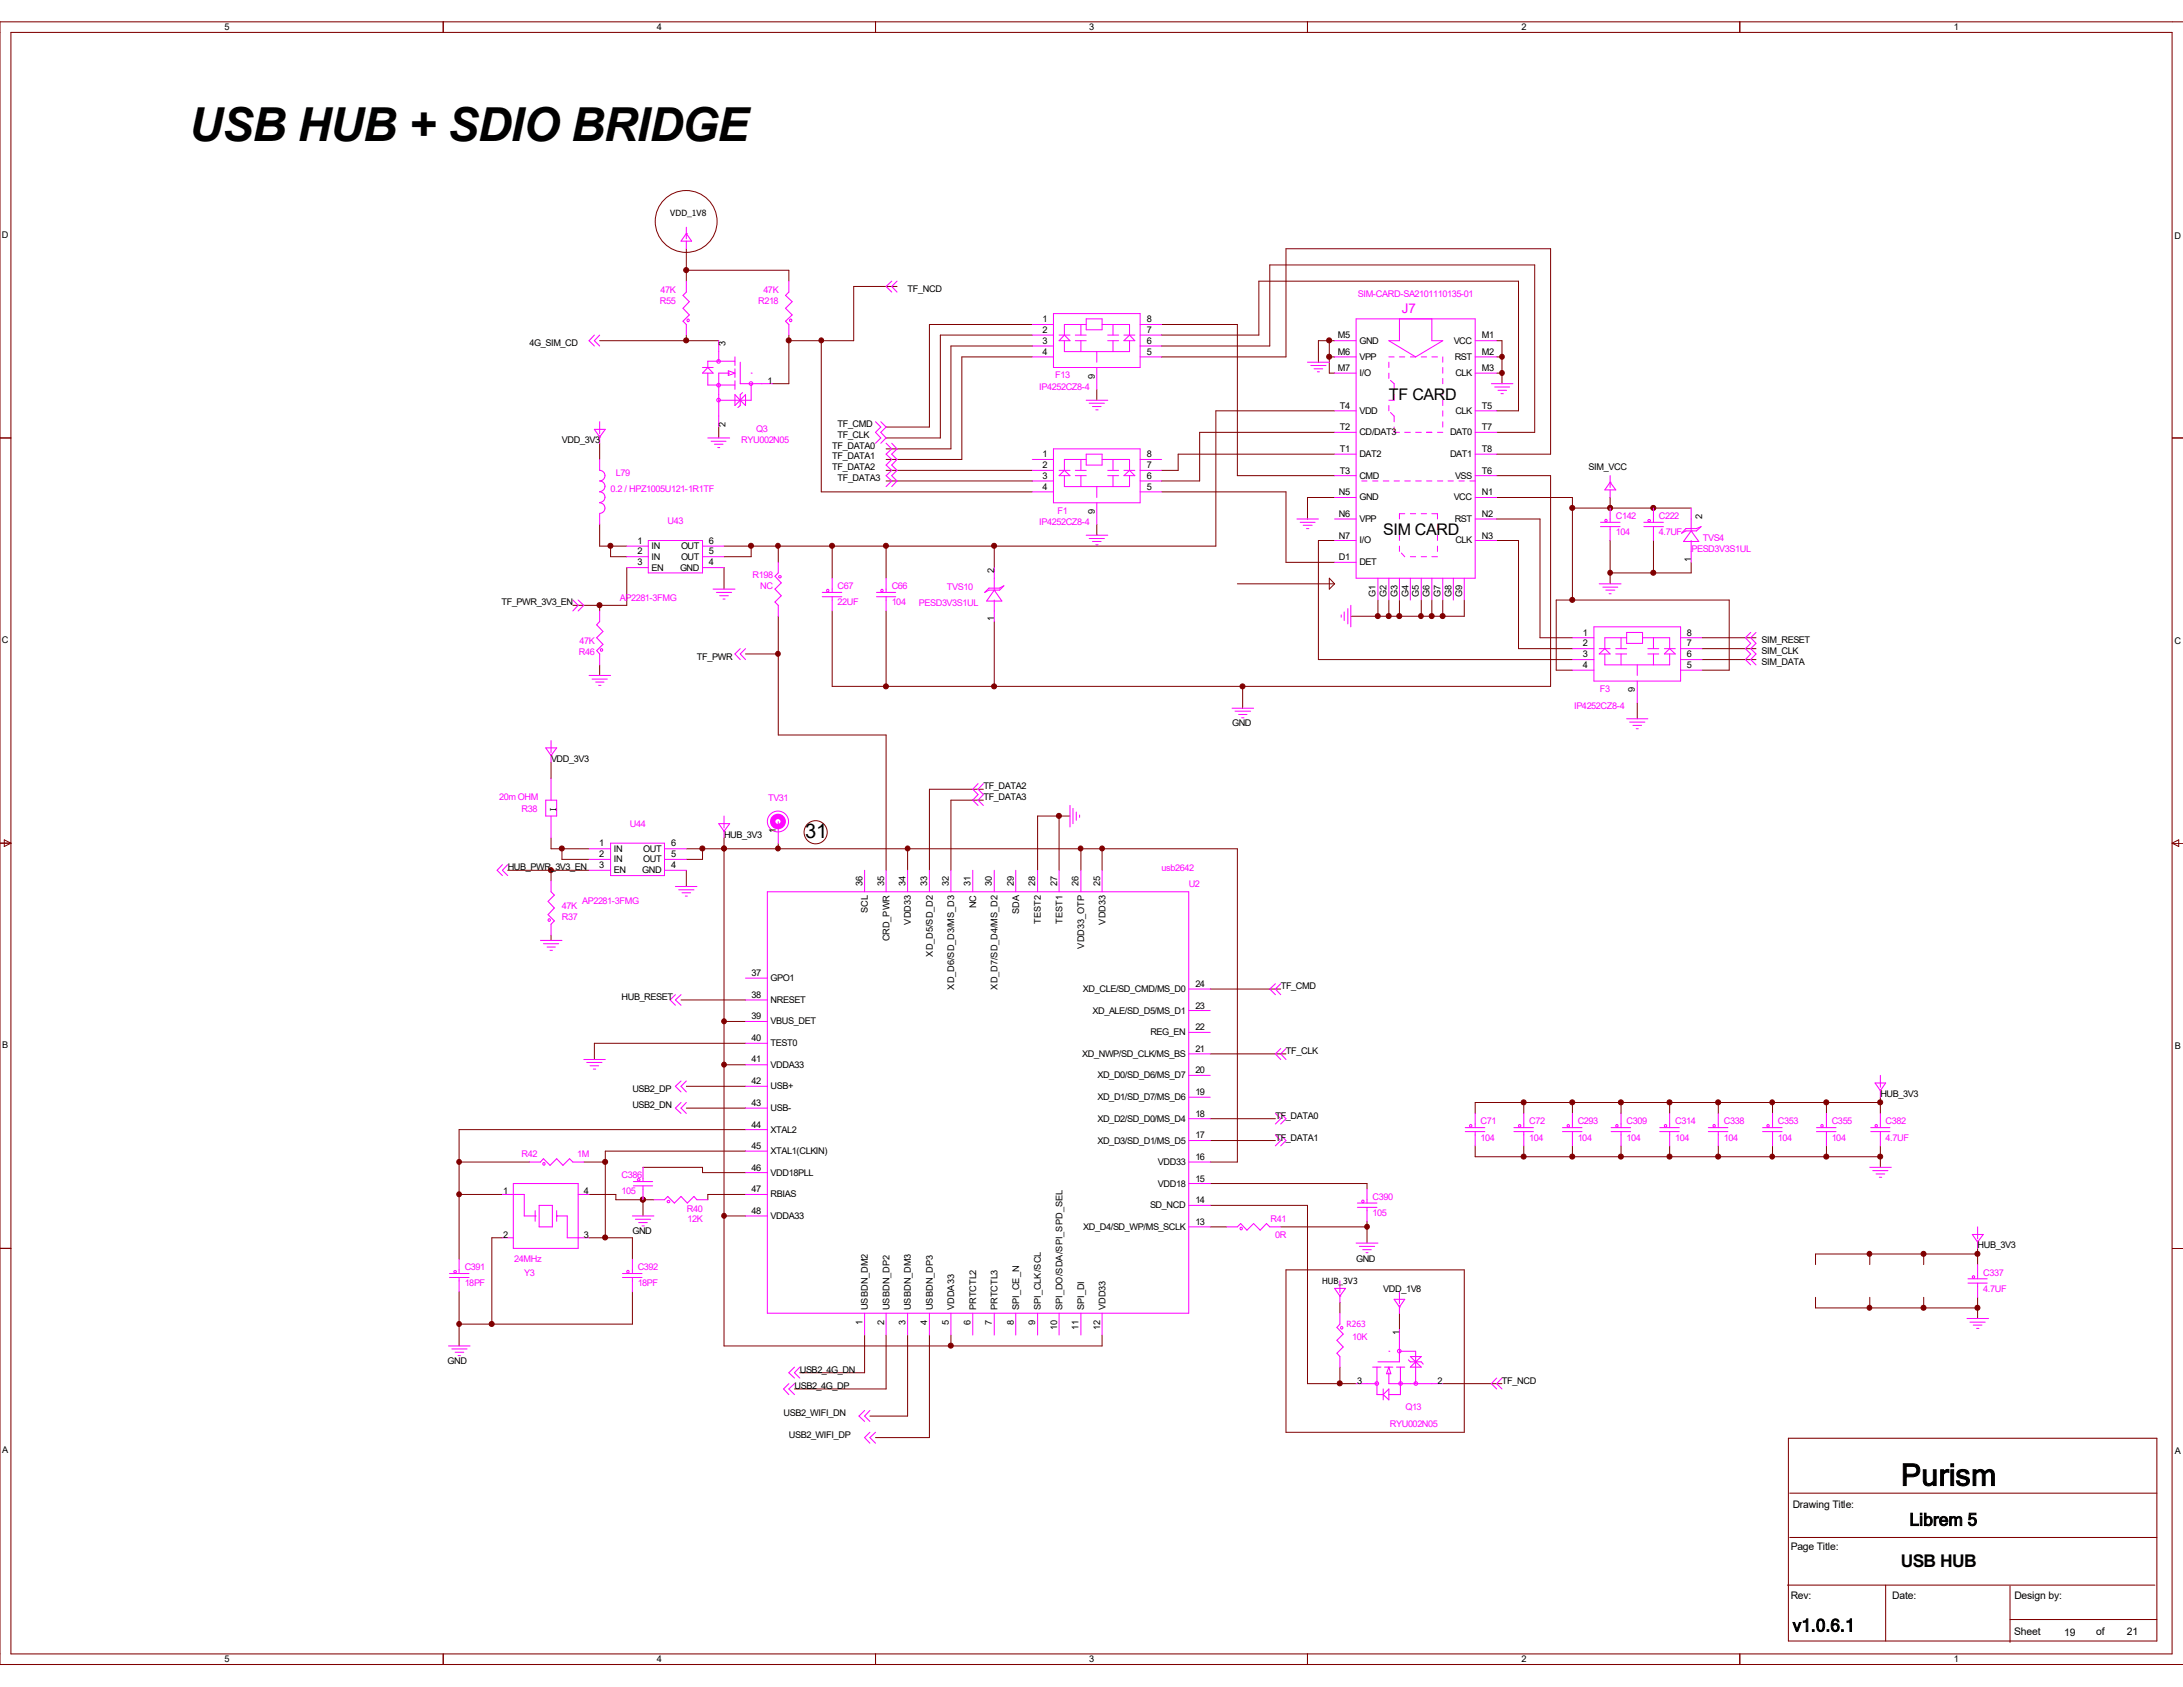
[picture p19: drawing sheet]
<svg xmlns="http://www.w3.org/2000/svg" width="279mm" height="216mm" viewBox="0 0 279 216" stroke-linecap="round" stroke-linejoin="round" font-family="sans-serif">
<defs><g id="words">
<text font-size="6" x="24.2" y="18">USB HUB + SDIO BRIDGE</text>
<text font-size="3.9" x="243.3" y="190.1">Purism</text>
<text font-size="2.6" x="103" y="107.2">31</text>
<g font-size="2.2">
<text x="244.4" y="195.2">Librem 5</text>
<text x="243.3" y="200.6">USB HUB</text>
<text x="229.4" y="208.8">v1.0.6.1</text>
</g>
<g font-size="2.1">
<text x="177.8" y="51.2">TF CARD</text>
<text x="177" y="68.5">SIM CARD</text>
</g>
<text font-size="1.7" fill="#f0f" x="179.4" y="40">J7</text>
<g font-size="1.3">
<text x="229.4" y="193">Drawing Title:</text>
<text x="229.2" y="198.4">Page Title:</text>
<text x="229.2" y="204.6">Rev:</text>
<text x="242.2" y="204.6">Date:</text>
<text x="257.8" y="209.2">Sheet</text>
<text x="257.8" y="204.6">Design by:</text>
<text x="264.2" y="209.3">19</text>
<text x="268.3" y="209.2">of</text>
<text x="272.2" y="209.2">21</text>
</g>
<g font-size="1.2">
<text x="28.7" y="3.9">5</text>
<text x="84.1" y="3.9">4</text>
<text x="139.4" y="3.9">3</text>
<text x="194.7" y="3.9">2</text>
<text x="250.1" y="3.9">1</text>
<text x=".3" y="30.4">D</text>
<text x="278.3" y="30.6">D</text>
<text x="116.2" y="37.4">TF_NCD</text>
<text x="133.4" y="41.2">1</text>
<text x="146.8" y="41.2">8</text>
<text x="67.8" y="44.3">4G_SIM_CD</text>
<text x="92.8" y="44.3" transform="rotate(-90 92.8 44.3)">3</text>
<text x="133.4" y="42.6">2</text>
<text x="133.4" y="44">3</text>
<text x="133.4" y="45.4">4</text>
<text x="146.8" y="45.4">5</text>
<text x="146.8" y="44">6</text>
<text x="146.8" y="42.6">7</text>
<text x="171.2" y="47.5">M7</text>
<text x="171.2" y="45.4">M6</text>
<text x="171.2" y="43.3">M5</text>
<text x="174" y="46.1">VPP</text>
<text x="174" y="44">GND</text>
<text x="186.1" y="44">VCC</text>
<text x="186.2" y="46.1">RST</text>
<text x="189.7" y="47.5">M3</text>
<text x="189.7" y="45.4">M2</text>
<text x="189.7" y="43.3">M1</text>
<text x="98.2" y="49.1">1</text>
<text x="140.1" y="48.5" transform="rotate(-90 140.1 48.5)">9</text>
<text x="171.5" y="52.3">T4</text>
<text x="174" y="53">VDD</text>
<text x="174" y="48.1">I/O</text>
<text x="186.3" y="53">CLK</text>
<text x="186.3" y="48.1">CLK</text>
<text x="189.7" y="52.3">T5</text>
<text x="71.9" y="56.7">VDD_3V3</text>
<text x="92.8" y="54.6" transform="rotate(-90 92.8 54.6)">2</text>
<text x="106.5" y="58.8">TF_DATA1</text>
<text x="106.5" y="57.4">TF_DATA0</text>
<text x="107.2" y="56">TF_CLK</text>
<text x="107.2" y="54.7">TF_CMD</text>
<text x="133.4" y="58.5">1</text>
<text x="133.4" y="59.9">2</text>
<text x="146.8" y="59.9">7</text>
<text x="146.8" y="58.5">8</text>
<text x="171.5" y="57.8">T1</text>
<text x="171.5" y="55.1">T2</text>
<text x="174" y="58.5">DAT2</text>
<text x="174" y="55.7">CD/DAT3</text>
<text x="185.6" y="58.5">DAT1</text>
<text x="185.6" y="55.7">DAT0</text>
<text x="189.7" y="57.8">T8</text>
<text x="189.7" y="55.1">T7</text>
<text x="106.5" y="60.2">TF_DATA2</text>
<text x="107.2" y="61.6">TF_DATA3</text>
<text x="133.4" y="61.3">3</text>
<text x="133.4" y="62.7">4</text>
<text x="140.1" y="65.8" transform="rotate(-90 140.1 65.8)">9</text>
<text x="146.8" y="62.7">5</text>
<text x="146.8" y="61.3">6</text>
<text x="171.4" y="63.4">N5</text>
<text x="171.5" y="60.6">T3</text>
<text x="174" y="64.1">GND</text>
<text x="174" y="61.3">CMD</text>
<text x="186.1" y="64.1">VCC</text>
<text x="186.2" y="61.3">VSS</text>
<text x="189.7" y="63.4">N1</text>
<text x="189.7" y="60.6">T6</text>
<text x="203.3" y="60.2">SIM_VCC</text>
<text x="81.6" y="69.6">1</text>
<text x="81.6" y="71">2</text>
<text x="83.4" y="70.3">IN</text>
<text x="83.4" y="71.6">IN</text>
<text x="87.2" y="71.6">OUT</text>
<text x="87.2" y="70.3">OUT</text>
<text x="90.7" y="71">5</text>
<text x="90.7" y="69.6">6</text>
<text x="171.4" y="71.7">D1</text>
<text x="171.4" y="68.9">N7</text>
<text x="171.4" y="66.1">N6</text>
<text x="174" y="69.6">I/O</text>
<text x="174" y="66.8">VPP</text>
<text x="186.2" y="66.8">RST</text>
<text x="186.3" y="69.6">CLK</text>
<text x="189.7" y="68.9">N3</text>
<text x="189.7" y="66.1">N2</text>
<text x="216.5" y="71.9" transform="rotate(-90 216.5 71.9)">1</text>
<text x="217.8" y="66.4" transform="rotate(-90 217.8 66.4)">2</text>
<text x="64.2" y="77.5">TF_PWR_3V3_EN</text>
<text x="81.6" y="72.3">3</text>
<text x="83.4" y="73">EN</text>
<text x="87" y="73">GND</text>
<text x="90.7" y="72.3">4</text>
<text x="127.3" y="73.3" transform="rotate(-90 127.3 73.3)">2</text>
<text x="174" y="72.3">DET</text>
<text x="176.1" y="76.4" transform="rotate(-90 176.1 76.4)">G1</text>
<text x="177.5" y="76.4" transform="rotate(-90 177.5 76.4)">G2</text>
<text x="178.9" y="76.4" transform="rotate(-90 178.9 76.4)">G3</text>
<text x="180.3" y="76.4" transform="rotate(-90 180.3 76.4)">G4</text>
<text x="181.6" y="76.4" transform="rotate(-90 181.6 76.4)">G5</text>
<text x="183" y="76.4" transform="rotate(-90 183 76.4)">G6</text>
<text x="184.4" y="76.4" transform="rotate(-90 184.4 76.4)">G7</text>
<text x="185.8" y="76.4" transform="rotate(-90 185.8 76.4)">G8</text>
<text x="187.2" y="76.4" transform="rotate(-90 187.2 76.4)">G9</text>
<text x=".3" y="82.3">C</text>
<text x="127.3" y="79.5" transform="rotate(-90 127.3 79.5)">1</text>
<text x="202.6" y="81.4">1</text>
<text x="202.6" y="82.7">2</text>
<text x="215.9" y="82.7">7</text>
<text x="215.9" y="81.4">8</text>
<text x="225.5" y="82.3">SIM_RESET</text>
<text x="225.5" y="83.7">SIM_CLK</text>
<text x="278.3" y="82.4">C</text>
<text x="89.2" y="84.4">TF_PWR</text>
<text x="202.6" y="84.1">3</text>
<text x="202.6" y="85.5">4</text>
<text x="209.3" y="88.6" transform="rotate(-90 209.3 88.6)">9</text>
<text x="215.9" y="85.5">5</text>
<text x="215.9" y="84.1">6</text>
<text x="225.5" y="85.1">SIM_DATA</text>
<text x="157.7" y="93">GND</text>
<text x="70.5" y="97.5">VDD_3V3</text>
<text x="125.9" y="101">TF_DATA2</text>
<text x="92.7" y="107.2">HUB_3V3</text>
<text x="99.3" y="106.6" transform="rotate(-90 99.3 106.6)">1</text>
<text x="125.9" y="102.4">TF_DATA3</text>
<text x="65" y="111.4">HUB_PWR_3V3_EN</text>
<text x="76.7" y="108.3">1</text>
<text x="76.7" y="109.7">2</text>
<text x="76.7" y="111.1">3</text>
<text x="78.6" y="109">IN</text>
<text x="78.6" y="110.4">IN</text>
<text x="78.6" y="111.8">EN</text>
<text x="82.2" y="111.8">GND</text>
<text x="82.3" y="110.4">OUT</text>
<text x="82.3" y="109">OUT</text>
<text x="85.9" y="111.1">4</text>
<text x="85.9" y="109.7">5</text>
<text x="85.9" y="108.3">6</text>
<text x="110.4" y="113.3" transform="rotate(-90 110.4 113.3)">36</text>
<text x="113.2" y="113.3" transform="rotate(-90 113.2 113.3)">35</text>
<text x="115.9" y="113.3" transform="rotate(-90 115.9 113.3)">34</text>
<text x="118.7" y="113.3" transform="rotate(-90 118.7 113.3)">33</text>
<text x="121.5" y="113.3" transform="rotate(-90 121.5 113.3)">32</text>
<text x="124.2" y="113.3" transform="rotate(-90 124.2 113.3)">31</text>
<text x="127" y="113.3" transform="rotate(-90 127 113.3)">30</text>
<text x="129.8" y="113.3" transform="rotate(-90 129.8 113.3)">29</text>
<text x="132.5" y="113.3" transform="rotate(-90 132.5 113.3)">28</text>
<text x="135.3" y="113.3" transform="rotate(-90 135.3 113.3)">27</text>
<text x="138" y="113.3" transform="rotate(-90 138 113.3)">26</text>
<text x="140.8" y="113.3" transform="rotate(-90 140.8 113.3)">25</text>
<text x="111.1" y="116.8" transform="rotate(-90 111.1 116.8)">SCL</text>
<text x="116.6" y="118.3" transform="rotate(-90 116.6 118.3)">VDD33</text>
<text x="124.9" y="116.3" transform="rotate(-90 124.9 116.3)">NC</text>
<text x="130.4" y="117" transform="rotate(-90 130.4 117)">SDA</text>
<text x="133.2" y="118.2" transform="rotate(-90 133.2 118.2)">TEST2</text>
<text x="136" y="118.2" transform="rotate(-90 136 118.2)">TEST1</text>
<text x="141.5" y="118.3" transform="rotate(-90 141.5 118.3)">VDD33</text>
<text x="96.2" y="124.9">37</text>
<text x="98.6" y="125.6">GPO1</text>
<text x="113.8" y="120.5" transform="rotate(-90 113.8 120.5)">CRD_PWR</text>
<text x="119.4" y="122.4" transform="rotate(-90 119.4 122.4)">XD_D5/SD_D2</text>
<text x="138.8" y="121.4" transform="rotate(-90 138.8 121.4)">VDD33_OTP</text>
<text x="79.5" y="128">HUB_RESET</text>
<text x="96.2" y="127.7">38</text>
<text x="96.2" y="130.5">39</text>
<text x="98.6" y="128.4">NRESET</text>
<text x="98.6" y="131.1">VBUS_DET</text>
<text x="122.1" y="126.7" transform="rotate(-90 122.1 126.7)">XD_D6/SD_D3/MS_D3</text>
<text x="127.7" y="126.7" transform="rotate(-90 127.7 126.7)">XD_D7/SD_D4/MS_D2</text>
<text x="138.6" y="127">XD_CLE/SD_CMD/MS_D0</text>
<text x="139.8" y="129.7">XD_ALE/SD_D5/MS_D1</text>
<text x="153" y="126.3">24</text>
<text x="153" y="129.1">23</text>
<text x="153" y="131.8">22</text>
<text x="163.9" y="126.6">TF_CMD</text>
<text x=".3" y="134.2">B</text>
<text x="96.2" y="133.2">40</text>
<text x="96.2" y="136">41</text>
<text x="98.6" y="133.9">TEST0</text>
<text x="98.6" y="136.7">VDDA33</text>
<text x="138.5" y="135.3">XD_NWP/SD_CLK/MS_BS</text>
<text x="147.2" y="132.5">REG_EN</text>
<text x="153" y="134.6">21</text>
<text x="153" y="137.4">20</text>
<text x="164.6" y="134.9">TF_CLK</text>
<text x="278.3" y="134.3">B</text>
<text x="80.9" y="139.7">USB2_DP</text>
<text x="80.9" y="141.8">USB2_DN</text>
<text x="96.2" y="138.8">42</text>
<text x="96.2" y="141.5">43</text>
<text x="98.6" y="139.4">USB+</text>
<text x="98.6" y="142.2">USB-</text>
<text x="140.5" y="138">XD_D0/SD_D6/MS_D7</text>
<text x="140.5" y="140.8">XD_D1/SD_D7/MS_D6</text>
<text x="140.5" y="143.6">XD_D2/SD_D0/MS_D4</text>
<text x="153" y="140.1">19</text>
<text x="153" y="142.9">18</text>
<text x="163.2" y="143.2">TF_DATA0</text>
<text x="240.7" y="140.4">HUB_3V3</text>
<text x="96.2" y="144.3">44</text>
<text x="96.2" y="147">45</text>
<text x="96.2" y="149.8">46</text>
<text x="98.6" y="144.9">XTAL2</text>
<text x="98.6" y="147.7">XTAL1(CLKIN)</text>
<text x="140.5" y="146.3">XD_D3/SD_D1/MS_D5</text>
<text x="148.2" y="149.1">VDD33</text>
<text x="153" y="145.7">17</text>
<text x="153" y="148.4">16</text>
<text x="163.2" y="146">TF_DATA1</text>
<text x="64.4" y="152.9">1</text>
<text x="74.7" y="152.9">4</text>
<text x="96.2" y="152.6">47</text>
<text x="96.2" y="155.4">48</text>
<text x="98.6" y="150.5">VDD18PLL</text>
<text x="98.6" y="153.2">RBIAS</text>
<text x="98.6" y="156">VDDA33</text>
<text x="147.2" y="154.6">SD_NCD</text>
<text x="148.2" y="151.8">VDD18</text>
<text x="153" y="151.2">15</text>
<text x="153" y="154">14</text>
<text x="64.4" y="158.4">2</text>
<text x="74.7" y="158.4">3</text>
<text x="80.9" y="158">GND</text>
<text x="138.6" y="157.4">XD_D4/SD_WP/MS_SCLK</text>
<text x="153" y="156.8">13</text>
<text x="173.6" y="161.5">GND</text>
<text x="253.1" y="159.8">HUB_3V3</text>
<text x="111.1" y="167.7" transform="rotate(-90 111.1 167.7)">USBDN_DM2</text>
<text x="113.8" y="167.7" transform="rotate(-90 113.8 167.7)">USBDN_DP2</text>
<text x="116.6" y="167.7" transform="rotate(-90 116.6 167.7)">USBDN_DM3</text>
<text x="119.4" y="167.7" transform="rotate(-90 119.4 167.7)">USBDN_DP3</text>
<text x="122.1" y="167.7" transform="rotate(-90 122.1 167.7)">VDDA33</text>
<text x="124.9" y="167.7" transform="rotate(-90 124.9 167.7)">PRTCTL2</text>
<text x="127.7" y="167.7" transform="rotate(-90 127.7 167.7)">PRTCTL3</text>
<text x="130.4" y="167.7" transform="rotate(-90 130.4 167.7)">SPI_CE_N</text>
<text x="133.2" y="167.7" transform="rotate(-90 133.2 167.7)">SPI_CLK/SCL</text>
<text x="136" y="167.7" transform="rotate(-90 136 167.7)">SPI_DO/SDA/SPI_SPD_SEL</text>
<text x="138.8" y="167.7" transform="rotate(-90 138.8 167.7)">SPI_DI</text>
<text x="141.5" y="167.7" transform="rotate(-90 141.5 167.7)">VDD33</text>
<text x="177" y="165.3">VDD_1V8</text>
<text x="110.4" y="169.5" transform="rotate(-90 110.4 169.5)">1</text>
<text x="113.2" y="169.5" transform="rotate(-90 113.2 169.5)">2</text>
<text x="115.9" y="169.5" transform="rotate(-90 115.9 169.5)">3</text>
<text x="118.7" y="169.5" transform="rotate(-90 118.7 169.5)">4</text>
<text x="121.5" y="169.5" transform="rotate(-90 121.5 169.5)">5</text>
<text x="124.2" y="169.5" transform="rotate(-90 124.2 169.5)">6</text>
<text x="127" y="169.5" transform="rotate(-90 127 169.5)">7</text>
<text x="129.8" y="169.5" transform="rotate(-90 129.8 169.5)">8</text>
<text x="132.5" y="169.5" transform="rotate(-90 132.5 169.5)">9</text>
<text x="135.3" y="170.2" transform="rotate(-90 135.3 170.2)">10</text>
<text x="138" y="170.2" transform="rotate(-90 138 170.2)">11</text>
<text x="140.8" y="170.2" transform="rotate(-90 140.8 170.2)">12</text>
<text x="179.1" y="170.9" transform="rotate(-90 179.1 170.9)">1</text>
<text x="57.3" y="174.6">GND</text>
<text x="101.7" y="177.8">USB2_4G_DP</text>
<text x="102.4" y="175.7">USB2_4G_DN</text>
<text x="173.7" y="177.1">3</text>
<text x="184" y="177.1">2</text>
<text x="192.2" y="177.1">TF_NCD</text>
<text x="100.3" y="181.2">USB2_WIFI_DN</text>
<text x="101" y="184">USB2_WIFI_DP</text>
<text x=".3" y="186">A</text>
<text x="278.3" y="186.1">A</text>
<text x="28.7" y="212.7">5</text>
<text x="84.1" y="212.7">4</text>
<text x="139.4" y="212.7">3</text>
<text x="194.7" y="212.7">2</text>
<text x="250.1" y="212.7">1</text>
</g>
<g font-size="1.2" fill="#f0f">
<text x="84.5" y="38.9">R55</text>
<text x="84.5" y="37.5">47K</text>
<text x="97" y="38.9">R218</text>
<text x="97.7" y="37.5">47K</text>
<text x="173.8" y="38.1">SIM-CARD-SA2101110135-01</text>
<text x="133" y="49.9">IP4252CZ8-4</text>
<text x="135" y="48.4">F13</text>
<text x="94.9" y="56.7">RYU002N05</text>
<text x="96.8" y="55.3">Q3</text>
<text x="78.1" y="62.9">0.2 / HPZ1005U121-1R1TF</text>
<text x="78.8" y="60.9">L79</text>
<text x="135.3" y="65.7">F1</text>
<text x="85.4" y="67.1">U43</text>
<text x="133" y="67.2">IP4252CZ8-4</text>
<text x="206.8" y="66.4">C142</text>
<text x="206.8" y="68.5">104</text>
<text x="212.3" y="66.4">C222</text>
<text x="212.3" y="68.5">4.7UF</text>
<text x="216.5" y="70.7">PESD3V3S1UL</text>
<text x="217.9" y="69.3">TVS4</text>
<text x="79.3" y="76.9">AP2281-3FMG</text>
<text x="96.3" y="74">R198</text>
<text x="97.3" y="75.4">NC</text>
<text x="107.2" y="75.4">C67</text>
<text x="107.2" y="77.5">22UF</text>
<text x="114.1" y="75.4">C66</text>
<text x="114.1" y="77.5">104</text>
<text x="117.6" y="77.6">PESD3V3S1UL</text>
<text x="121.2" y="75.5">TVS10</text>
<text x="74.1" y="83.8">R46</text>
<text x="74.2" y="82.4">47K</text>
<text x="204.8" y="88.6">F3</text>
<text x="201.5" y="90.8">IP4252CZ8-4</text>
<text x="63.9" y="102.4">20m OHM</text>
<text x="66.8" y="103.9">R38</text>
<text x="80.6" y="105.8">U44</text>
<text x="98.3" y="102.5">TV31</text>
<text x="148.7" y="111.5">usb2642</text>
<text x="152.1" y="113.6">U2</text>
<text x="71.9" y="117.7">R37</text>
<text x="71.9" y="116.3">47K</text>
<text x="74.5" y="115.7">AP2281-3FMG</text>
<text x="189.5" y="143.8">C71</text>
<text x="195.7" y="143.8">C72</text>
<text x="201.9" y="143.8">C293</text>
<text x="208.2" y="143.8">C309</text>
<text x="214.4" y="143.8">C314</text>
<text x="220.6" y="143.8">C338</text>
<text x="227.5" y="143.8">C353</text>
<text x="234.4" y="143.8">C355</text>
<text x="241.3" y="143.8">C382</text>
<text x="66.8" y="148.1">R42</text>
<text x="73.9" y="148.1">1M</text>
<text x="189.5" y="146">104</text>
<text x="195.7" y="146">104</text>
<text x="201.9" y="146">104</text>
<text x="208.2" y="146">104</text>
<text x="214.4" y="146">104</text>
<text x="220.6" y="146">104</text>
<text x="227.5" y="146">104</text>
<text x="234.4" y="146">104</text>
<text x="241.3" y="146">4.7UF</text>
<text x="79.5" y="150.8">C386</text>
<text x="79.5" y="152.9">105</text>
<text x="87.9" y="155.1">R40</text>
<text x="175.7" y="153.5">C390</text>
<text x="175.7" y="155.6">105</text>
<text x="65.8" y="161.5">24MHz</text>
<text x="88" y="156.4">12K</text>
<text x="162.6" y="156.4">R41</text>
<text x="163.2" y="158.5">0R</text>
<text x="59.5" y="162.5">C391</text>
<text x="59.5" y="164.6">18PF</text>
<text x="67.1" y="163.2">Y3</text>
<text x="81.6" y="162.5">C392</text>
<text x="81.6" y="164.6">18PF</text>
<text x="253.8" y="163.2">C337</text>
<text x="253.8" y="165.3">4.7UF</text>
<text x="173.1" y="171.5">10K</text>
<text x="177.9" y="182.6">RYU002N05</text>
<text x="179.9" y="180.5">Q13</text>
</g>
<g font-size="1.1">
<text x="85.8" y="27.7">VDD_1V8</text>
<text x="71.2" y="103.8" transform="rotate(-90 71.2 103.8)">I</text>
<text x="169.2" y="164.3">HUB_3V3</text>
</g>
<text font-size="1.1" fill="#f0f" x="172.3" y="169.9">R263</text>
</g></defs>
<g fill="none" stroke="#800000" stroke-width=".13">
<path d="M1.4 4.1h276.6v207.6h-276.6zM56.7 2.8v1.3M112.1 2.8v1.3M167.3 2.8v1.3M222.7 2.8v1.3M279.4 2.8h-279.4v210.2h279.4M87.8 31.8v4.2M87.8 34.6h13.2v1.4M114.8 36.7h-5.5v6.9h-8.3M0 56h1.4M76.8 43.6h15.2M76.8 56.7v2.1"/>
<path d="M87.8 42.9v.7M92 54.7v1.3M101 42.9v6.2h-2.1M105.1 43.6v19.3h27M132.1 42.9h-11.7v13.1h-7M132.1 44.3h-10.4v13.1h-8.3M132.1 41.5h-13.1v13.2h-5.6M132.1 45.7h-9v13.1h-9.7M140.4 49.8v1.4M148.7 45.7h15.9v-13.9h33.9v26.3h-6.9M148.7 41.5h9.7v19.4h12.4M148.7 42.9h12.4v-6.9h33.3v16.6h-2.8"/>
<path d="M148.7 44.3h13.8v-10.4h33.9v21.4h-4.8M170.1 43.6v4.2h.7M170.1 45.7h.7M170.8 43.6h-2.1v2.8M170.8 52.6h-15.2v17.3h-62.9M170.8 58.1h-20v2.1h-2.1M170.8 55.3h-17.3v6.3h-4.8M191.6 43.6h.6v5.5M191.6 45.7h.6M191.6 47.8h.6M278 56h1.4M76.8 67.1v2.8h3.4"/>
<path d="M76.8 77.5v.7M78.1 69.9v1.3h2.1M80.2 72.6v4.9h-6.9M92.7 72.6v2.8M96.1 69.9v1.3h-3.4M99.6 78.9v15.2h13.8v17.3M99.6 69.9v2.1M106.5 69.9v4.1M113.4 69.9v4.1M113.4 78.2v9.6M113.4 60.2h18.7M113.4 61.6h18.7"/>
<path d="M127.3 69.9v2.7M127.3 79.5v8.3M140.4 67.1v1.4M148.7 62.9h15.9v9.1h6.2M158.4 74.7h12.4M170.1 74l.7 .7-.7 .7zM170.8 63.7h-3.5v2.7M170.8 69.2h-2.1v15.2h32.6M176.4 76.8v2.1M177.8 76.8v2.1M179.1 76.8v2.1M181.9 76.8v2.1"/>
<path d="M183.3 76.8v2.1M184.7 76.8v2.1M187.4 76.8v2.1h-14.5M191.6 60.9h6.9v26.9h-92v-9.6M191.6 63.7h9.7v13.1M191.6 69.2h2.8v13.8h6.9M191.6 66.4h5.5v15.2h4.2M201.3 65h15.2M206.1 65h.1M206.1 63.7v1.3M206.1 69.2v5.5M211.6 65h.1"/>
<path d="M211.6 69.2v4.1M216.5 72v1.3h-10.4M70.5 97.5v2.1M76.8 85.1v1.3M95.4 83.7h4.2M159 87.8v2.8M201.3 85.8h-2.1v-9h22.1v9h-3.5M209.5 90v2M217.8 81.6h6.9M217.8 83h6.9M217.8 84.4h6.9M0 107.9h1.4"/>
<path d="M.6 107.5l.8 .4-.8 .4zM65 111.4h10.4M70.5 107.2v1.4h4.9M70.5 111.4v1.3M70.5 119.7v.7M71.9 108.6v1.4h3.5M87.8 111.4v2.1M87.8 108.6h70.6v40.1h-3.5M89.9 108.6v1.4h-2.1M92.7 108.6h.1M92.7 107.2v65.1h48.4v-1.4M99.6 108.6h.1"/>
<path d="M99.6 107.9v.7M116.2 108.6v2.8M125.9 102.4h-4.2v9M125.9 101h-6.9v10.4M135.6 104.4v7M136.9 104.4h-4.1v7M138.3 108.6v2.8M141.1 108.6v2.8M278 107.9h1.4M278 107.9l.8-.4v.8zM87.2 128h8.2M87.8 139h7.6"/>
<path d="M92.7 136.3h2.7M92.7 130.7h2.7M95.4 133.5h-19.3v2.1M154.9 134.9h9.7M154.9 126.6h9M0 159.8h1.4M58.8 152.9h5.5M58.8 148.7h9M64.3 158.4h-1.4v11.1M74.7 148.7h2.8M75.4 158.4h5.5v2.8M75.4 152.9h3.4v.6h4.9"/>
<path d="M82.3 153.5h.1M82.3 149.4h7.6v.7h5.5M82.3 153.5v2.1M87.8 141.8h7.6M92.7 155.6h2.7M95.4 144.6h-36.6v16.6M95.4 152.9h-4.8v.6M95.4 147.3h-17.9v11.1M154.9 154.3h12.4v22.8h6.3M154.9 151.5h20.1v.7M154.9 143.2h8.3M154.9 146h8.3"/>
<path d="M154.9 157h2.1M163.9 157h11.1M175 156.3v2.8M188.8 146.6v1.4h51.9M195 141.1v1.4M195 146.6v1.4M201.3 141.1v1.4M201.3 146.6v1.4M207.5 141.1v1.4M207.5 146.6v1.4M213.7 141.1v1.4M213.7 146.6v1.4"/>
<path d="M219.9 141.1v1.4M219.9 146.6v1.4M226.9 141.1v1.4M226.9 146.6v1.4M233.8 141.1v1.4M233.8 146.6v1.4M240.7 141.1h-51.9v1.4M240.7 140.4v2.1M240.7 146.6v2.8M253.1 159.8v2M278 159.8h1.4M58.8 165.3v7"/>
<path d="M80.9 165.3v4.2h-22.1M110.7 170.9v4.8h-8.3M113.4 170.9v6.9h-11.7M116.2 170.9v10.3h-4.9M119 170.9v13.1h-6.9M121.7 170.9v1.4M164.6 162.5h22.8v20.8h-22.8zM171.5 166.7v1.4M171.5 175v2.1M179.1 168.1v2M184.7 177.1h7.5M232.4 166v1.4h20.7"/>
<path d="M239.3 160.5v1.3M239.3 166v1.4M246.2 160.5v1.3M246.2 166v1.4M253.1 160.5h-20.7v1.3M253.1 166v2.7M228.9 184.1h47.2v25.9h-47.2zM229.1 196.8h47M229.1 191.1h47M56.7 211.7v1.3M112.1 211.7v1.3M167.3 211.7v1.3"/>
<path d="M222.7 211.7v1.3M228.8 202.9h47M241.3 202.9v7.1M257.3 207.3h18.8M257.3 203v7.2"/>
<circle cx="87.8" cy="28.3" r="4"/>
<circle cx="104.4" cy="106.5" r="1.48"/>
</g>
<g fill="#800000" stroke="#800000" stroke-width=".13">
<circle cx="113.4" cy="87.8" r=".32"/>
<circle cx="127.2" cy="87.8" r=".32"/>
<circle cx="206.1" cy="65" r=".31"/>
<circle cx="206.1" cy="73.3" r=".31"/>
<circle cx="211.6" cy="73.3" r=".32"/>
<circle cx="113.4" cy="69.9" r=".32"/>
<circle cx="127.2" cy="69.9" r=".32"/>
<circle cx="106.5" cy="69.8" r=".32"/>
<circle cx="211.6" cy="65" r=".32"/>
<circle cx="99.6" cy="69.9" r=".31"/>
<circle cx="246.2" cy="167.4" r=".32"/>
<circle cx="239.3" cy="167.4" r=".31"/>
<circle cx="253.1" cy="167.4" r=".32"/>
<circle cx="246.2" cy="160.5" r=".32"/>
<circle cx="239.3" cy="160.5" r=".31"/>
<circle cx="253.1" cy="160.5" r=".32"/>
<circle cx="62.9" cy="169.4" r=".32"/>
<circle cx="58.7" cy="169.4" r=".31"/>
<circle cx="58.7" cy="152.8" r=".31"/>
<circle cx="58.7" cy="148.7" r=".31"/>
<circle cx="92.7" cy="136.2" r=".31"/>
<circle cx="92.7" cy="108.6" r=".31"/>
<circle cx="116.2" cy="108.6" r=".31"/>
<circle cx="141" cy="108.6" r=".31"/>
<circle cx="92.7" cy="155.6" r=".31"/>
<circle cx="121.7" cy="172.2" r=".32"/>
<circle cx="92.7" cy="130.7" r=".31"/>
<circle cx="175" cy="157" r=".31"/>
<circle cx="195" cy="148" r=".32"/>
<circle cx="201.2" cy="148" r=".32"/>
<circle cx="233.7" cy="148" r=".32"/>
<circle cx="226.8" cy="148" r=".31"/>
<circle cx="219.9" cy="148" r=".32"/>
<circle cx="213.7" cy="148" r=".32"/>
<circle cx="207.5" cy="148" r=".32"/>
<circle cx="240.6" cy="148" r=".32"/>
<circle cx="233.7" cy="141.1" r=".32"/>
<circle cx="226.8" cy="141.1" r=".31"/>
<circle cx="219.9" cy="141.1" r=".32"/>
<circle cx="213.7" cy="141.1" r=".32"/>
<circle cx="207.5" cy="141.1" r=".32"/>
<circle cx="201.2" cy="141.1" r=".32"/>
<circle cx="195" cy="141.1" r=".32"/>
<circle cx="240.6" cy="141.1" r=".32"/>
<circle cx="82.3" cy="153.5" r=".32"/>
<circle cx="99.6" cy="83.7" r=".31"/>
<circle cx="96.1" cy="69.8" r=".32"/>
<circle cx="78.1" cy="69.8" r=".32"/>
<circle cx="76.7" cy="77.4" r=".32"/>
<circle cx="71.9" cy="108.6" r=".32"/>
<circle cx="89.9" cy="108.6" r=".32"/>
<circle cx="70.5" cy="111.4" r=".32"/>
<circle cx="87.8" cy="34.6" r=".32"/>
<circle cx="100.9" cy="43.6" r=".32"/>
<circle cx="77.4" cy="148.7" r=".32"/>
<circle cx="77.4" cy="158.4" r=".32"/>
<circle cx="99.6" cy="108.6" r=".31"/>
<circle cx="135.5" cy="104.4" r=".32"/>
<circle cx="138.3" cy="108.6" r=".31"/>
<circle cx="177.7" cy="78.8" r=".32"/>
<circle cx="179.1" cy="78.8" r=".32"/>
<circle cx="181.9" cy="78.8" r=".31"/>
<circle cx="183.2" cy="78.8" r=".32"/>
<circle cx="184.6" cy="78.8" r=".32"/>
<circle cx="192.2" cy="45.7" r=".31"/>
<circle cx="192.2" cy="47.7" r=".31"/>
<circle cx="170.1" cy="43.6" r=".32"/>
<circle cx="170.1" cy="45.7" r=".32"/>
<circle cx="176.3" cy="78.8" r=".32"/>
<circle cx="159" cy="87.8" r=".32"/>
<circle cx="87.8" cy="43.6" r=".32"/>
<circle cx="105.1" cy="43.6" r=".31"/>
<circle cx="201.2" cy="65" r=".32"/>
<circle cx="201.2" cy="76.8" r=".32"/>
<circle cx="171.5" cy="177" r=".32"/>
</g>
<g fill="none" stroke="#f0f" stroke-width=".13">
<path d="M87.8 29.9h.1M87.8 36v1.4l-.4 .4 .8 .8-.8 .9 .8 .8-.8 .8 .4 .4v1.4M87.8 29.1v1.5M87.8 30.9v.9M87.8 29.9l.7 1h-1.3zM101 36v1.4l-.5 .4 .9 .8-.9 .9 .9 .8-.9 .8 .5 .4v1.4M114.1 36l-.7 .7 .7 .7M114.8 36l-.7 .7 .7 .7M76.1 54.9h1.4l-.7 1zM76.1 42.9l-.7 .7 .7 .7M76.8 58.8v1.4a.68 .68 0 0 1 .6 .7 .68 .68 0 0 1-.6 .7 .68 .68 0 0 1 .6 .7M76.8 55.9h.1"/>
<path d="M76.8 54v1.5M76.8 55.8v.9M76.8 42.9l-.7 .7 .7 .7M89.9 47h1.4M90.6 47l.7 .8h-1.4zM90.6 47.8v1.5h3.5M90.6 56h2.8M91 56.5h1.9M91.4 56.9h1.1M91.9 57.3h.2M92 43.6v2.6M93.2 47.5l.9 .3-.9 .2z"/>
<path d="M93.4 47.8h-1.4v6.9M94.1 45.7v1.1M94.1 47.2v1.1M94.1 48.7v1.1M94.1 50.5l.6 .7-.6 .7zM94.1 46.2h-3.5v.8M94.7 46.4v2.7h4.2M95 50.2l-.3 .3v1.4l-.3 .3M95.4 50.5v1.4l-.7-.7zM96.1 47.8h.1M96.1 49.1v2.1h-4.1M112.1 54l.6 .7-.6 .6 .6 .7-.6 .7"/>
<path d="M112.7 54l.7 .7-.7 .6 .7 .7-.7 .7M113.4 56.7l.7 .7-.7 .7 .7 .7-.7 .7 .7 .7-.7 .7 .7 .7-.7 .7M114.1 56.7l.7 .7-.7 .7 .7 .7-.7 .7 .7 .7-.7 .7 .7 .7-.7 .7M132.1 58.8h2.7M132.1 42.9h2.7M132.1 41.5h2.7M132.1 44.3h2.7M132.1 45.7h2.7M134.8 40.1h11.1v6.9h-11.1zM134.8 57.4h11.1v6.9h-11.1zM135.6 42.9h1.3M136.2 43.6v1.4h8.4v-1.4"/>
<path d="M136.2 42.9l.7 .7h-1.3zM137.6 42.9h1.4M137.6 43.6h1.4M138.3 41.5v1.4M138.3 43.6v1.4M138.3 58.8v1.4M139 40.8h2.1v1.4h-2.1zM139 58.1h2.1v1.4h-2.1zM139 41.5h-2.8v1.4M139 58.8h-2.8v1.4M139 51.2h2.8M139.4 51.6h2"/>
<path d="M139.8 52h1.1M140.3 52.5h.2M140.4 45v1.4M140.4 47v2.8M141.1 58.8h3.5v1.4M141.1 41.5h3.5v1.4M141.8 42.9h1.4M141.8 43.6h1.4M142.5 41.5v1.4M142.5 43.6v1.4M142.5 58.8v1.4M143.8 42.9h1.4"/>
<path d="M143.8 43.6l.8-.7 .6 .7zM145.9 58.8h2.8M145.9 42.9h2.8M145.9 41.5h2.8M145.9 44.3h2.8M145.9 45.7h2.8M167.3 46.4h2.8M167.8 46.8h1.9M168.2 47.2h1.1M168.6 47.6h.3M170.8 58.1h2.8M170.8 47.8h2.8"/>
<path d="M170.8 43.6h2.8M170.8 45.7h2.8M170.8 55.3h2.8M170.8 52.6h2.8M173.6 40.8h15.2v33.2h-15.2zM177.8 45.7h.6M177.8 46.4v.6M177.8 47.8v.6M177.8 51.9v.7M178 48.7l.4 .4v.7M178 52.8l.4 .5v.7M178.4 50.5v.7h-.6"/>
<path d="M178.4 54.7v.6h.7M179.1 40.8v2.8h-1.3l3.4 2.1M179.1 45.7h.7M179.8 55.3h.7M180.5 45.7h.7M181.2 55.3h.7M181.9 45.7h.7M182.6 55.3h.7M183.3 40.8v2.8h1.4l-3.5 2.1M183.3 45.7h.7M184 55.3h.7M184.7 45.7v.7"/>
<path d="M184.7 47v.8M184.7 48.4v.7M184.7 49.8v.7M184.7 51.2v.7M184.7 52.6v.7M184.7 54v.7M188.8 58.1h2.8M188.8 47.8h2.8M188.8 43.6h2.8M188.8 45.7h2.8M188.8 55.3h2.8M188.8 52.6h2.8"/>
<path d="M190.9 49.1h2.7M191.3 49.5h1.9M191.7 50h1.1M192.1 50.4h.3M73.3 76.8l.7 .7-.7 .7M74 76.8l.7 .7-.7 .7M76.8 78.2v1.3l-.4 .5 .8 .8-.8 .8 .8 .9-.8 .8 .4 .4v1.4M76.8 65.7v1.4M77.4 62.2a.76 .76 0 0 1-.6 .7 .68 .68 0 0 1 .6 .8M77.4 63.6a.76 .76 0 0 1-.6 .7 .68 .68 0 0 1 .6 .7 .68 .68 0 0 1-.6 .7M80.2 69.9h2.8M80.2 71.2h2.8"/>
<path d="M80.2 72.6h2.8M83 69.2h6.9v4.1h-6.9zM89.9 69.9h2.8M89.9 71.2h2.8M89.9 72.6h2.8M91.3 75.4h2.8M91.7 75.8h1.9M92.1 76.2h1.1M92.5 76.7h.3M99.6 72v1.3l-.4 .4 .8 .9-.8 .8 .8 .8-.8 .8 .4 .5v1.4M99.7 73.7h.2v.2h-.2zM105.2 76.4h2.5"/>
<path d="M105.2 75.8h2.5M106.5 74v1.8M106.5 76.4v1.8M112.2 76.4h2.4M112.2 75.8h2.4M113.4 74v1.8M113.4 76.4v1.8M126.6 75.3h1.3l.6-.3-.6 .5h-1.3l-.6 .3zM127.3 75.5h.1M127.3 72.6v2.8M127.3 76.8v2.7M127.3 75.5l.9 1.4h-1.9z"/>
<path d="M132.1 60.2h2.7M132.1 61.6h2.7M132.1 62.9h2.7M135.6 60.2h1.3M135.6 60.9l.6-.7 .7 .7zM136.2 60.9v1.4h8.4v-1.4M137.6 60.2h1.4M137.6 60.9h1.4M138.3 60.9v1.4M139 68.5h2.8M139.4 68.9h2M139.8 69.3h1.1"/>
<path d="M140.3 69.7h.2M140.4 62.3v1.4M140.4 64.3v2.8M141.8 60.2h1.4M141.8 60.9h1.4M142.5 60.9v1.4M143.8 60.2h1.4M143.8 60.9l.8-.7 .6 .7zM145.9 60.2h2.8M145.9 61.6h2.8M145.9 62.9h2.8M166 66.4h2.7"/>
<path d="M166.4 66.8h1.9M166.8 67.2h1.1M167.2 67.6h.3M170.8 60.9h2.8M170.8 69.2h2.8M170.8 66.4h2.8M170.8 63.7h2.8M170.8 72h2.8M171.7 78.7v.3M172 78.3v1.1M172.5 77.9v1.9M172.9 77.5v2.7"/>
<path d="M174.3 61.6h.7M175.7 61.6h.7M176.4 74v2.8M177 61.6h.8M177.8 74v2.8M178.4 61.6h.7M179.1 67.1v.7M179.1 68.5v.7M179.1 69.9v.7M179.1 74v2.8M179.4 70.8l.4 .4M179.8 61.6h.7"/>
<path d="M179.8 65.7h-.7v.7M180.5 71.2h.7M180.5 65.7h.7M180.5 74v2.8M181.2 61.6h.7M181.9 71.2h.7M181.9 65.7h.7M181.9 74v2.8M182.6 61.6h.7M183.3 71.2h.7M183.3 65.7h.7v.7M183.3 74v2.8"/>
<path d="M184 61.6h.7M184 67.1v.7M184 68.5v.7M184 69.9v.7M184.7 74v2.8M185.3 61.6h.7M186 74v2.8M186.7 61.6h.7M187.4 74v2.8M188.1 61.6h.7M188.8 60.9h2.8M188.8 69.2h2.8"/>
<path d="M188.8 66.4h2.8M188.8 63.7h2.8M204.7 74.7h2.8M204.9 67.4h2.4M204.9 66.8h2.4M205.1 75.1h2M205.5 75.5h1.2M206 76h.2M206.1 61.7h.1M206.1 60.9v1.5M206.1 62.7v1M206.1 65v1.8"/>
<path d="M206.1 67.4v1.8M206.1 61.7l.7 1h-1.4zM210.4 67.4h2.5M210.4 66.8h2.5M211 66.5h.2v.2h-.2zM211.6 65v1.8M211.6 67.4v1.8M215.8 67.6h1.3l.6-.2-.6 .5h-1.3l-.6 .3zM216.5 67.9h.1M216.5 65v2.8M216.5 69.2v2.8M216.5 67.9l.9 1.4h-1.9z"/>
<path d="M69.8 95.7h1.4l-.7 1zM70.5 96.7h.1M70.5 94.8v1.5M70.5 96.6v.9M70.5 99.6v2.8M75.4 86.4h2.7M75.8 86.9h1.9M76.2 87.3h1.1M76.6 87.7h.3M94.7 83l-.6 .7 .6 .7M95.4 83l-.7 .7 .7 .7M157.7 90.6h2.7"/>
<path d="M158.1 91h2M158.5 91.4h1.1M158.9 91.9h.3M201.3 83h2.7M201.3 81.6h2.7M201.3 84.4h2.7M201.3 85.8h2.7M204 80.2h11.1v7h-11.1zM204.7 83h1.4M204.7 83.7l.7-.7 .7 .7zM205.4 83.7v1.4h8.3v-1.4M206.8 83h1.4"/>
<path d="M206.8 83.7h1.4M207.5 81.6v1.4M207.5 83.7v1.4M208.2 80.9h2v1.4h-2zM208.2 81.6h-2.8v1.4M208.2 92h2.7M208.6 92.4h1.9M209 92.8h1.1M209.4 93.3h.3M209.5 85.1v1.3M209.5 87.2v2.8M210.2 81.6h3.5v1.4"/>
<path d="M210.9 83h1.4M210.9 83.7h1.4M211.6 81.6v1.4M211.6 83.7v1.4M213 83h1.4M213 83.7l.7-.7 .7 .7zM215.1 83h2.7M215.1 81.6h2.7M215.1 84.4h2.7M215.1 85.8h2.7M224.1 80.9l-.7 .7 .7 .7-.7 .7 .7 .7-.7 .7 .7 .7M224.7 80.9l-.6 .7 .6 .7-.6 .7 .6 .7-.6 .7 .6 .7"/>
<path d="M64.3 110.7l-.7 .7 .7 .7M65 110.7l-.7 .7 .7 .7M69.8 102.4h1.4v2h-1.4zM70.5 112.7v1.4l.5 .5-.9 .8 .9 .8-.9 .9 .9 .8-.5 .4v1.4M70.5 104.4v2.8M75.4 108.6h2.7M75.4 110h2.7M75.4 111.4h2.7M78.1 107.9h6.9v4.2h-6.9zM85 108.6h2.8M85 110h2.8M85 111.4h2.8"/>
<path d="M86.4 113.5h2.8M86.9 113.9h1.9M87.3 114.3h1.1M87.7 114.7h.3M92 105.4h1.4l-.7 1zM92.7 106.4h.1M92.7 104.4v1.6M92.7 106.3v.9M98.2 114.1h53.9v54h-53.9zM99.6 105.2v2.7M110.7 111.4v2.7M113.4 111.4v2.7"/>
<path d="M116.2 111.4v2.7M119 111.4v2.7M121.7 111.4v2.7M124.5 111.4v2.7M125.2 100.3l-.7 .7 .7 .7-.7 .7 .7 .7M125.9 100.3l-.7 .7 .7 .7-.7 .7 .7 .7M127.3 111.4v2.7M130 111.4v2.7M132.8 111.4v2.7M135.6 111.4v2.7M136.9 103.1v2.7M137.3 103.5v1.9"/>
<path d="M137.8 103.9v1.1M138.2 104.3v.3M138.3 111.4v2.7M141.1 111.4v2.7M69.2 120.4h2.7M69.6 120.8h1.9M70 121.2h1.1M70.4 121.6h.3M74.7 135.6h2.8M75.1 136h1.9M75.5 136.4h1.1M75.9 136.8h.3"/>
<path d="M86.4 127.3l-.6 .7 .6 .7M87.2 138.3l-.8 .7 .8 .7M87.2 127.3l-.8 .7 .8 .7M87.8 138.3l-.6 .7 .6 .7M95.4 125.2h2.8M95.4 128h2.8M95.4 130.7h2.8M95.4 133.5h2.8M95.4 136.3h2.8M95.4 139h2.8M152.1 126.6h2.8M152.1 129.3h2.8"/>
<path d="M152.1 132.1h2.8M152.1 134.9h2.8M152.1 137.6h2.8M163.2 125.9l-.7 .7 .7 .7M163.9 134.2l-.7 .7 .7 .7M163.9 125.9l-.7 .7 .7 .7M164.6 134.2l-.7 .7 .7 .7M240 138.6h1.3l-.6 1zM240.7 139.6h.1M240.7 137.6v1.5M240.7 139.4v1M64.3 152.9h2.8v2.7h1.4"/>
<path d="M64.3 158.4h1.4M65.7 151.5h8.3v8.3h-8.3zM67.8 148.7h1.4l.4-.4 .8 .8 .8-.8 .9 .8 .8-.8 .4 .4h1.4M68.5 155.6h.1M68.5 154.9v1.4M69 154.3h1.7v2.7h-1.7zM71.2 155.6h.1M71.2 154.9v1.4M71.2 155.6h1.4v2.8h2.8M74 152.9h1.4M80.9 155.6h2.8M81.1 151.8h2.4"/>
<path d="M81.1 151.2h2.4M81.3 156h2M81.6 150.9h.3v.2h-.3zM81.7 156.5h1.1M82.2 156.9h.3M82.3 149.4v1.8M82.3 151.8v1.7M83.7 153.5h1.3l.5-.4 .8 .9 .9-.9 .8 .9 .8-.9 .4 .4h1.4M85.4 153.7h.3v.2h-.3zM87.2 141.1l-.8 .7 .8 .7M87.8 141.1l-.6 .7 .6 .7M95.4 155.6h2.8"/>
<path d="M95.4 152.9h2.8M95.4 141.8h2.8M95.4 144.6h2.8M95.4 147.3h2.8M95.4 150.1h2.8M152.1 151.5h2.8M152.1 154.3h2.8M152.1 157h2.8M152.1 140.4h2.8M152.1 143.2h2.8M152.1 146h2.8M152.1 148.7h2.8"/>
<path d="M157 157h1.4l.4-.4 .8 .8 .8-.8 .9 .8 .8-.8 .4 .4h1.4M163.2 142.5l.7 .7-.7 .6M163.2 145.2l.7 .8-.7 .6M163.9 142.5l.7 .7-.7 .6M163.9 145.2l.7 .8-.7 .6M173.6 159.1h2.8M173.7 154.5h2.5M173.7 154h2.5M174 159.5h1.9M174.4 159.9h1.1M175 152.2v1.8M175 154.5v1.8"/>
<path d="M187.5 144.8h2.5M187.5 144.3h2.5M188.8 142.5v1.8M188.8 144.8v1.8M193.8 144.8h2.5M193.8 144.3h2.5M195 142.5v1.8M195 144.8v1.8M200 144.8h2.5M200 144.3h2.5M201.3 142.5v1.8M201.3 144.8v1.8"/>
<path d="M206.2 144.8h2.5M206.2 144.3h2.5M207.5 142.5v1.8M207.5 144.8v1.8M212.4 144.8h2.5M212.4 144.3h2.5M213.7 142.5v1.8M213.7 144.8v1.8M218.7 144.8h2.4M218.7 144.3h2.4M219.9 142.5v1.8M219.9 144.8v1.8"/>
<path d="M225.6 144.8h2.5M225.6 144.3h2.5M226.9 142.5v1.8M226.9 144.8v1.8M232.5 144.8h2.5M232.5 144.3h2.5M233.8 142.5v1.8M233.8 144.8v1.8M239.3 149.4h2.8M239.4 144.8h2.5M239.4 144.3h2.5M239.7 149.8h1.9"/>
<path d="M240.1 150.2h1.1M240.5 150.7h.3M240.7 142.5v1.8M240.7 144.8v1.8M252.4 158h1.4l-.7 1zM253.1 159h.1M253.1 157v1.5M253.1 158.8v1M57.4 172.3h2.8M57.5 163.5h2.5M57.5 163h2.5M57.8 172.6h2"/>
<path d="M58.1 162.6h.3v.3h-.3zM58.3 173.1h1.1M58.6 173.5h.3M58.8 161.2v1.8M58.8 163.5v1.8M79.7 163.5h2.5M79.7 163h2.5M80.9 161.2v1.8M80.9 163.5v1.8M101 177.1l-.7 .7 .7 .7M101.7 175l-.7 .7 .7 .7M101.7 177.1l-.7 .7 .7 .7"/>
<path d="M102.4 175l-.7 .7 .7 .7M110.7 168.1v2.8M113.4 168.1v2.8M116.2 168.1v2.8M119 168.1v2.8M121.7 168.1v2.8M124.5 168.1v2.8M127.3 168.1v2.8M130 168.1v2.8M132.8 168.1v2.8M135.6 168.1v2.8M138.3 168.1v2.8"/>
<path d="M141.1 168.1v2.8M170.8 164.9h1.4l-.7 1zM171.5 165.9h.1M171.5 168.1v1.4l-.4 .4 .8 .8-.8 .8 .8 .9-.8 .8 .4 .4v1.4M171.5 163.9v1.5M171.5 165.7v1M173.6 177.1h2.6M174.8 160.3h.3M175.7 175h1M176.2 175v3.5h.8M177 178.5l.8-.7v1.4zM177 177.8v1.4"/>
<path d="M177.2 175h1.1M177.8 172.9h.1M177.8 175.7v1.4h6.9M177.8 175l.2 .8h-.5zM178.4 166.3h1.4l-.7 1zM178.7 175h1.1M179.1 167.3h.1M179.1 165.3v1.5M179.1 167.1v1M179.1 170.1v4.2h-2.7M179.1 172.9h2.1v4.2M179.2 175v3.5h-1.4"/>
<path d="M180.3 174l.2 .3h1.4l.3 .3M180.5 173.6h1.4l-.7 .7zM181.2 174.3l.7 .7h-1.4zM191.6 176.4l-.7 .7 .7 .7M192.2 176.4l-.6 .7 .6 .7M251.8 168.7h2.7M251.9 164.2h2.4M251.9 163.7h2.4M252.1 169.2h2M252.6 169.6h1.1M253 170h.3M253.1 161.8v1.9"/>
<path d="M253.1 164.2v1.8M110.7 180.5l-.8 .7 .8 .7M111.3 180.5l-.6 .7 .6 .7M111.3 183.3l-.6 .7 .6 .7M112.1 183.3l-.8 .7 .8 .7"/>
<circle cx="88.1" cy="41" r=".16"/>
<circle cx="92" cy="49.3" r=".23"/>
<circle cx="92" cy="46.2" r=".23"/>
<circle cx="92" cy="51.2" r=".23"/>
<circle cx="96.1" cy="49.1" r=".23"/>
<circle cx="101.2" cy="41" r=".16"/>
<circle cx="105.9" cy="75.6" r=".16"/>
<circle cx="112.9" cy="75.6" r=".16"/>
<circle cx="205.5" cy="66.6" r=".16"/>
<circle cx="77" cy="83.2" r=".16"/>
<circle cx="70.3" cy="117.7" r=".16"/>
<circle cx="99.6" cy="105.1" r="1.34"/>
<circle cx="69.6" cy="148.9" r=".16"/>
<circle cx="158.8" cy="157.2" r=".16"/>
<circle cx="174.4" cy="153.7" r=".16"/>
<circle cx="188.2" cy="144.1" r=".16"/>
<circle cx="194.5" cy="144.1" r=".16"/>
<circle cx="200.7" cy="144.1" r=".16"/>
<circle cx="206.9" cy="144.1" r=".16"/>
<circle cx="213.2" cy="144.1" r=".16"/>
<circle cx="219.4" cy="144.1" r=".16"/>
<circle cx="226.3" cy="144.1" r=".16"/>
<circle cx="233.2" cy="144.1" r=".16"/>
<circle cx="240.1" cy="144.1" r=".16"/>
<circle cx="80.4" cy="162.7" r=".16"/>
<circle cx="171.7" cy="169.9" r=".16"/>
<circle cx="176.2" cy="177.1" r=".23"/>
<circle cx="179.1" cy="172.9" r=".23"/>
<circle cx="179.3" cy="177.1" r=".23"/>
<circle cx="181.2" cy="177.1" r=".23"/>
<circle cx="252.6" cy="163.4" r=".16"/>
</g>
<circle cx="99.6" cy="105.1" r=".67" fill="none" stroke="#f0f" stroke-width=".68"/>
<use href="#words"/>
</svg>
